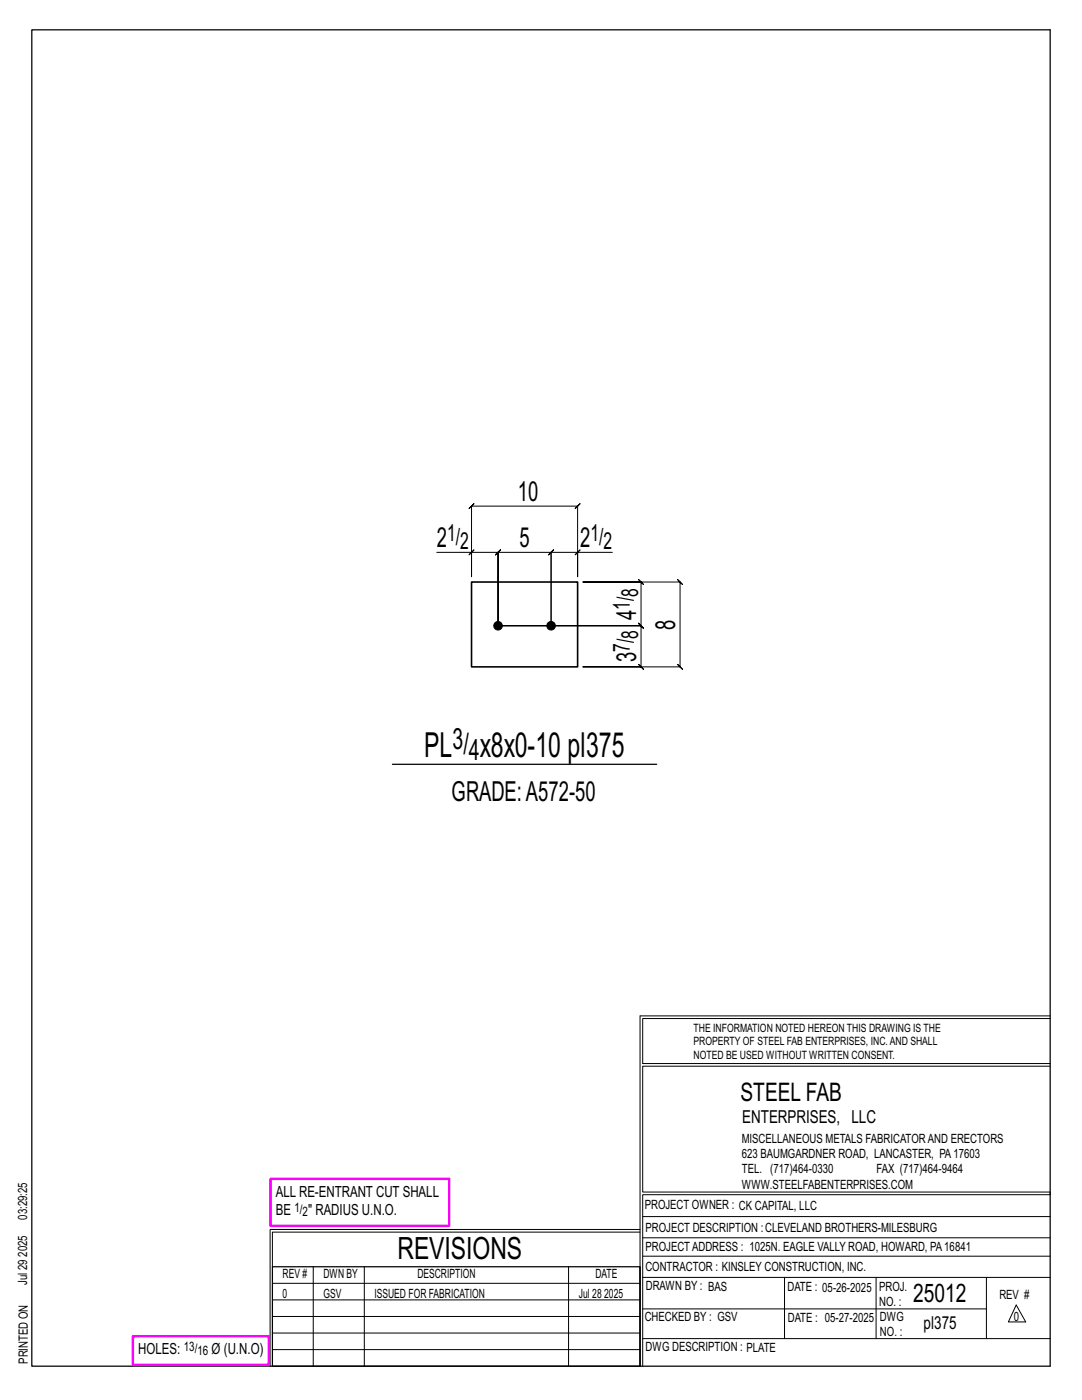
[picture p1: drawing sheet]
<svg xmlns="http://www.w3.org/2000/svg" width="216mm" height="279mm" viewBox="0 0 216 279" stroke-linecap="round" stroke-linejoin="round" font-family="sans-serif">
<defs><g id="words">
<g font-size="6.9">
<text x="84.7" y="151.1">PL</text>
<text x="95.7" y="151.1">x8x0-10 pl375</text>
</g>
<text font-size="6.1" x="79.3" y="251.3">REVISIONS</text>
<g font-size="5.9">
<text x="90.3" y="149.5">3/</text>
<text x="93.6" y="151.6">4</text>
</g>
<g font-size="5.5">
<text x="103.3" y="100">10</text>
<text x="87.2" y="109.2">2</text>
<text x="103.6" y="109.2">5</text>
<text x="115.8" y="109.2">2</text>
<text x="126.9" y="123.7" transform="rotate(-90 126.9 123.7)">4</text>
<text x="134.7" y="125.6" transform="rotate(-90 134.7 125.6)">8</text>
<text x="126.9" y="132.2" transform="rotate(-90 126.9 132.2)">3</text>
<text x="90.1" y="159.8">GRADE:A572-50</text>
</g>
<g font-size="5.1">
<text x="147.8" y="219.8">STEEL FAB</text>
<text x="182.2" y="259.9">25012</text>
</g>
<g font-size="4.7">
<text x="89.2" y="108">1/</text>
<text x="117.8" y="108">1/</text>
<text x="91.8" y="109.7">2</text>
<text x="120.4" y="109.7">2</text>
<text x="127.3" y="119.1" transform="rotate(-90 127.3 119.1)">8</text>
<text x="125.7" y="121.7" transform="rotate(-90 125.7 121.7)">1/</text>
<text x="125.7" y="130.1" transform="rotate(-90 125.7 130.1)">7/</text>
<text x="127.3" y="127.5" transform="rotate(-90 127.3 127.5)">8</text>
</g>
<g font-size="3.6">
<text x="148.1" y="224.1">ENTERPRISES, LLC</text>
<text x="184.3" y="265.2">pl375</text>
</g>
<g font-size="3.1">
<text x="55" y="238.9">ALL RE-ENTRANT CUT SHALL</text>
<text x="55" y="242.5">BE</text>
<text x="61.5" y="242.5">&quot; RADIUS U.N.O.</text>
<text x="27.6" y="270.2">HOLES:</text>
<text x="42.2" y="270.2">Ø (U.N.O)</text>
</g>
<g font-size="2.6">
<text x="58.8" y="241.8">1/</text>
<text x="60.4" y="242.7">2</text>
<text x="36.7" y="269.6">13/</text>
<text x="39.4" y="270.5">16</text>
</g>
<g font-size="2.5">
<text x="148" y="231.2">623 BAUMGARDNER ROAD, LANCASTER, PA17603</text>
<text x="148" y="228.1">MISCELLANEOUS METALS FABRICATORAND ERECTORS</text>
<text x="148" y="237.2">WWW.STEELFABENTERPRISES.COM</text>
<text x="148" y="234.2">TEL. (717)464-0330</text>
<text x="174.9" y="234.2">FAX (717)464-9464</text>
<text x="5.4" y="243.4" transform="rotate(-90 5.4 243.4)">03:29:25</text>
<text x="128.7" y="241.3">PROJECT OWNER : CK CAPITAL, LLC</text>
<text x="128.8" y="246">PROJECT DESCRIPTION :CLEVELAND BROTHERS-MILESBURG</text>
<text x="5.4" y="250.8" transform="rotate(-90 5.4 250.8)">2025</text>
<text x="128.8" y="249.7">PROJECTADDRESS : 1025N. EAGLE VALLY ROAD, HOWARD, PA16841</text>
<text x="5.4" y="256.5" transform="rotate(-90 5.4 256.5)">Jul 29</text>
<text x="56.4" y="255">REV #</text>
<text x="64.5" y="255">DWN BY</text>
<text x="83.3" y="255">DESCRIPTION</text>
<text x="118.8" y="255">DATE</text>
<text x="128.8" y="253.7">CONTRACTOR : KINSLEY CONSTRUCTION, INC.</text>
<text x="128.9" y="257.5">DRAWN BY : BAS</text>
<text x="157.1" y="257.6">DATE : 05-26-2025</text>
<text x="175.4" y="257.7">PROJ.</text>
<text x="56.4" y="259">0</text>
<text x="64.5" y="259">GSV</text>
<text x="74.7" y="259">ISSUED FOR FABRICATION</text>
<text x="115.5" y="259">Jul 28</text>
<text x="120.6" y="259">2025</text>
<text x="128.6" y="263.7">CHECKED BY : GSV</text>
<text x="157.2" y="263.7">DATE : 05-27-2025</text>
<text x="175.4" y="260.7">NO. :</text>
<text x="175.6" y="263.7">DWG</text>
<text x="199.4" y="259.2">REV #</text>
<text x="202.3" y="263.7">0</text>
<text x="128.8" y="269.7">DWG DESCRIPTION : PLATE</text>
<text x="175.6" y="266.7">NO. :</text>
<text x="5.5" y="272.2" transform="rotate(-90 5.5 272.2)">PRINTED ON</text>
</g>
<g font-size="2.3">
<text x="138.4" y="208.6">PROPERTY OF STEEL FAB ENTERPRISES, INC.AND SHALL</text>
<text x="138.4" y="205.9">THE INFORMATION NOTED HEREON THIS DRAWING IS THE</text>
<text x="138.4" y="211.3">NOTED BE USED WITHOUT WRITTEN CONSENT.</text>
</g>
</g></defs>
<g fill="none" stroke="#000" stroke-width=".2">
<path d="M87.2 110.2h6.9v4.9v-14.1l-.5 .5 1-1-.5 .5h21.2l-.5 .5 1-1-.5 .5v14.1v-4.9h6.9M93.6 110.7l1-1zM94.1 110.2h5.3l-.5 .5 1-1-.5 .5v14.7v-14.7l-.5 .5 1-1-.5 .5h10.6l-.5 .5 1-1-.5 .5v14.7v-14.7l-.5 .5 1-1-.5 .5h5.3M114.8 110.7l1-1zM99.4 124.9h28.5l.5 .5-1-1 .5 .5v-8.7l.5 .5-1-1 .5 .5h-11.6h19.4l-.5-.5 1 1-.5-.5v16.9l-.5-.5 1 1-.5-.5h-19.4h11.6l.5 .5-1-1 .5 .5v-8.2l.5 .5-1-1 .5 .5zM127.7 202.7v70M127.7 202.7h81.8M209.5 203.3h-81.3v9h81.3M209.5 212.8h-81.3v25.1h81.3v.5h-81.3v34.3M54.4 259.4h73.3M54.4 256.1h73.3M62.5 252.8v19.9"/>
<path d="M72.7 252.8v19.9M113.4 252.8v19.9M127.7 245.4h-73.8v27.3M127.7 245.9h-73.3v6.9M128.2 242.8h81.3M128.2 254.9h81.3M128.2 250.7h81.3M128.2 247h81.3M156.5 254.9v12.2M174.8 254.9v12.2M196.8 254.9v12.2M54.4 269.3h73.3"/>
<path d="M54.4 266h73.3M54.4 262.7h73.3M128.2 261.2h68.6M128.2 267.1h81.3M202.8 260.4l1.9 3.4h-3.5z"/>
</g>
<path d="M6.3 6h203.2v266.7h-203.2zM78.3 152.5h52.7M54.4 252.8h73.3v19.9h-73.3z" fill="none" stroke="#000" stroke-width=".25"/>
<path d="M54 235.3h35.6v9.3h-35.6zM26.5 266.7h27.1v5.7h-27.1z" fill="none" stroke="#f0f" stroke-width=".5"/>
<g fill="#000" stroke="#000" stroke-width=".2">
<circle cx="99.4" cy="124.9" r=".86"/>
<circle cx="110" cy="124.9" r=".86"/>
</g>
<path d="M94.1 116.2h21.2v16.9h-21.2z" fill="none" stroke="#000" stroke-width=".32"/>
<use href="#words"/>
</svg>
